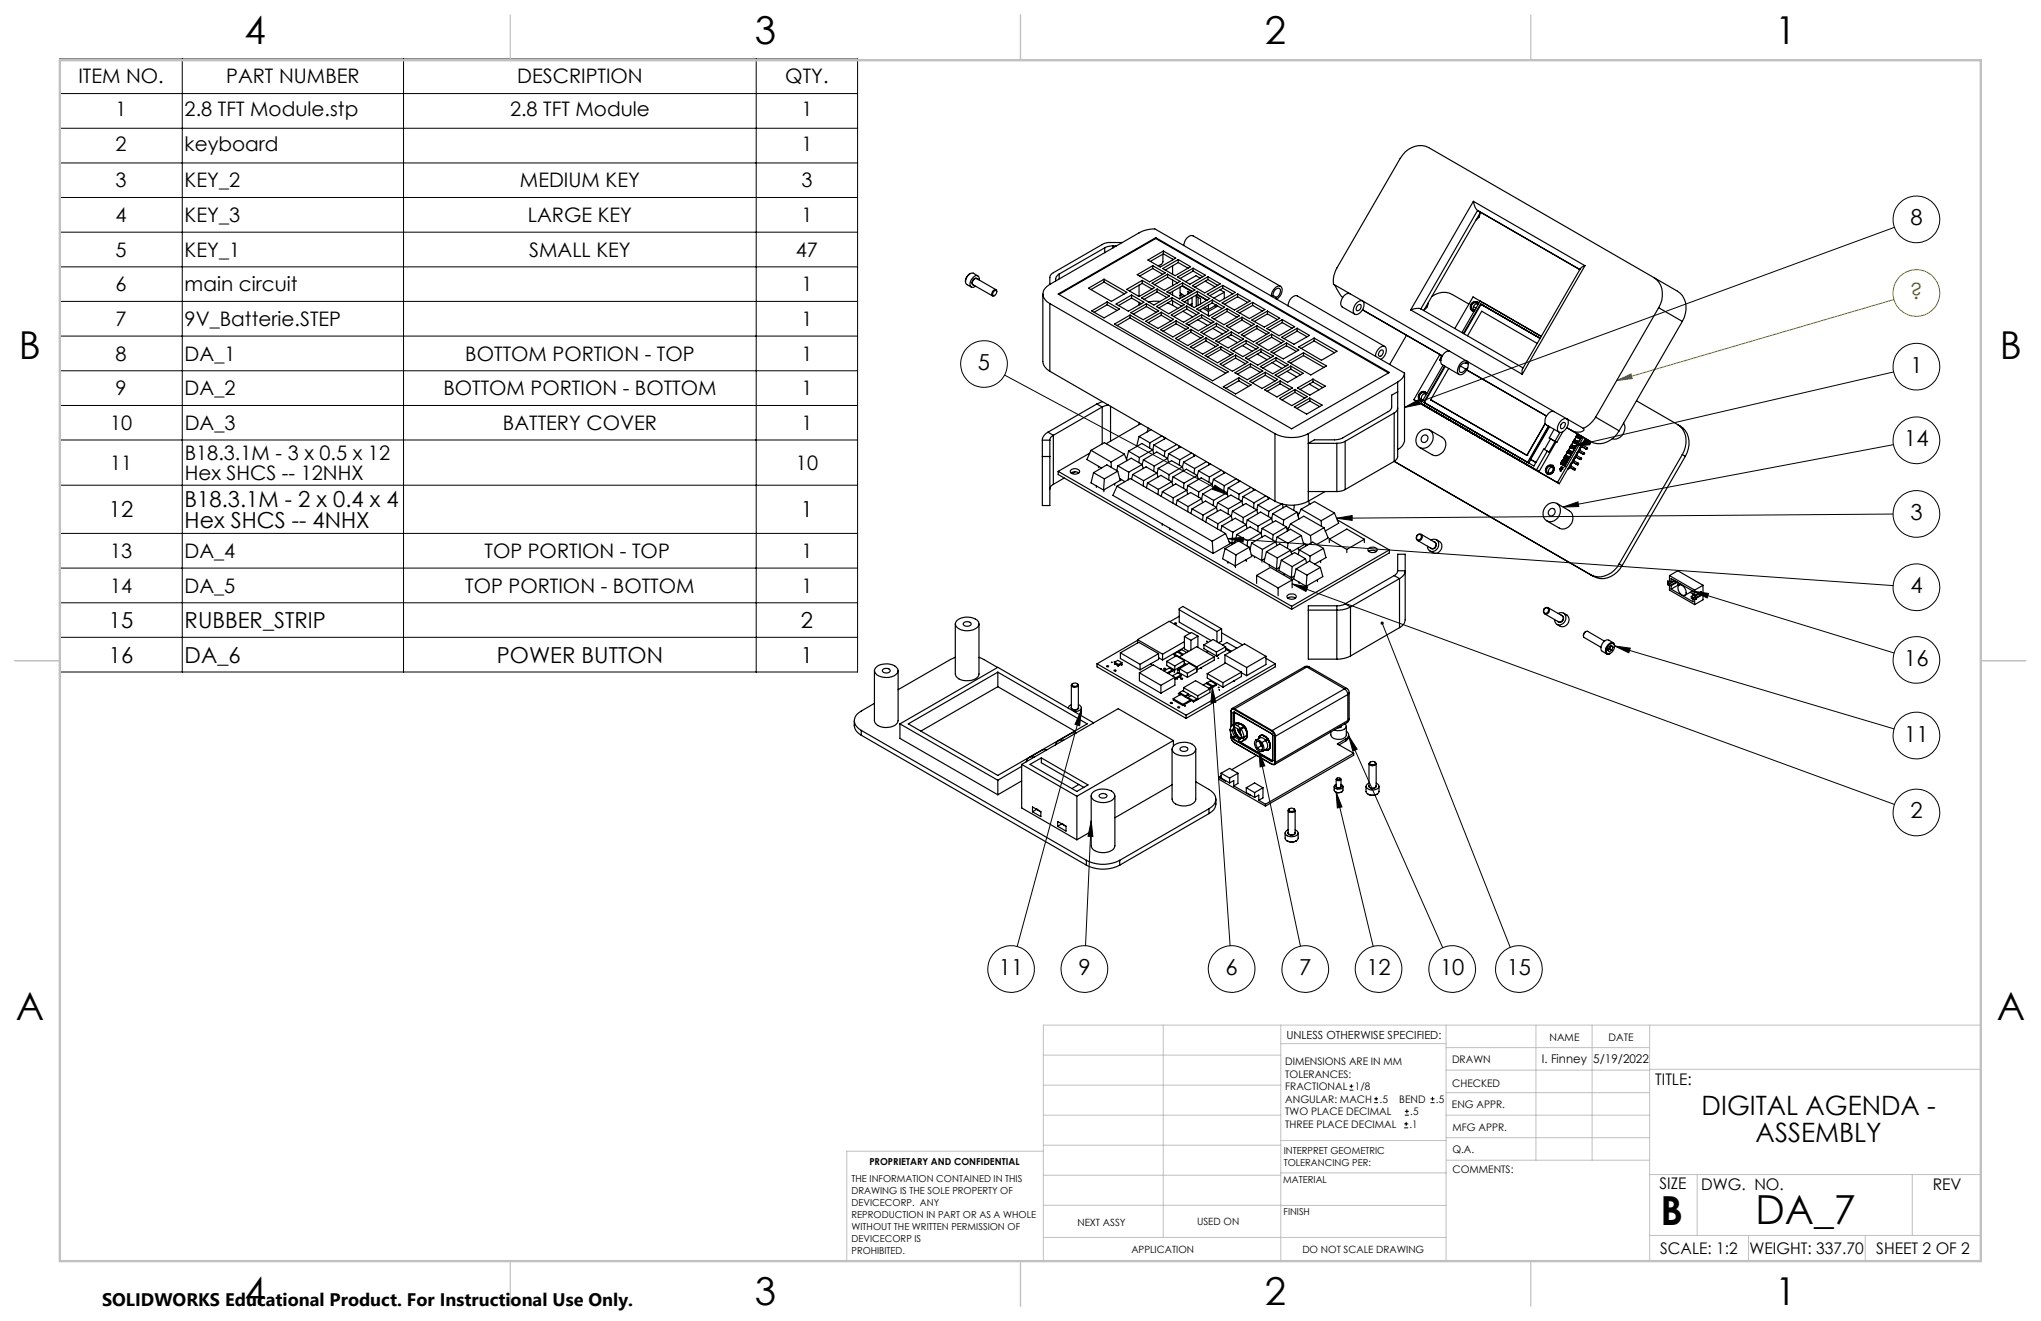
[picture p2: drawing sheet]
<svg xmlns="http://www.w3.org/2000/svg" width="432mm" height="279mm" viewBox="0 0 432 279" stroke-linecap="round" stroke-linejoin="round" font-family="sans-serif">
<defs><g id="words">
<g font-size="8.5">
<text x="351.3" y="259">B</text>
<text x="371.4" y="258.9">DA_7</text>
</g>
<g font-size="8.1">
<text x="51.7" y="9.3">4</text>
<text x="159.7" y="9.3">3</text>
<text x="267.6" y="9.3">2</text>
<text x="375.6" y="9.3">1</text>
<text x="4" y="76">B</text>
<text x="423.1" y="76">B</text>
<text x="3.3" y="215.7">A</text>
<text x="422.4" y="215.7">A</text>
<text x="51.7" y="276">4</text>
<text x="159.7" y="276">3</text>
<text x="267.6" y="276">2</text>
<text x="375.6" y="276">1</text>
</g>
<g font-size="5.6">
<text x="360" y="235.8">DIGITAL AGENDA -</text>
<text x="371.4" y="241.5">ASSEMBLY</text>
</g>
<g font-size="4.7">
<text x="404.2" y="47.7">8</text>
<text x="206.9" y="78.3">5</text>
<text x="404.2" y="78.8">1</text>
<text x="402.9" y="94.4">14</text>
<text x="39.1" y="107.1">B18.3.1M - 2 x 0.4 x 4</text>
<text x="23" y="109.4">12</text>
<text x="39.1" y="111.7">Hex SHCS -- 4NHX</text>
<text x="169.4" y="109.4">1</text>
<text x="404.2" y="110">3</text>
<text x="404.2" y="125.5">4</text>
<text x="23" y="132.8">15</text>
<text x="39.1" y="132.8">RUBBER_STRIP</text>
<text x="169.4" y="132.8">2</text>
<text x="23" y="140.1">16</text>
<text x="39.1" y="140.1">DA_6</text>
<text x="105.1" y="140.1">POWER BUTTON</text>
<text x="169.4" y="140.1">1</text>
<text x="402.9" y="140.8">16</text>
<text x="402.9" y="156.8">11</text>
<text x="404.2" y="173.1">2</text>
<text x="211.3" y="206.2">11</text>
<text x="228.1" y="206.2">9</text>
<text x="259.3" y="206.2">6</text>
<text x="274.9" y="206.2">7</text>
<text x="289.1" y="206.2">12</text>
<text x="304.7" y="206.2">10</text>
<text x="318.8" y="206.2">15</text>
</g>
<text font-size="4.7" fill="#808000" x="404.1" y="63.2">?</text>
<g font-size="4.2">
<text x="16.6" y="17.6">ITEM NO.</text>
<text x="47.8" y="17.6">PART NUMBER</text>
<text x="109.4" y="17.6">DESCRIPTION</text>
<text x="166.1" y="17.6">QTY.</text>
<text x="24.5" y="24.6">1</text>
<text x="39.1" y="24.6">2.8 TFT Module.stp</text>
<text x="107.9" y="24.6">2.8 TFT Module</text>
<text x="169.6" y="24.6">1</text>
<text x="24.5" y="31.9">2</text>
<text x="39.1" y="31.9">keyboard</text>
<text x="169.6" y="31.9">1</text>
<text x="24.5" y="39.6">3</text>
<text x="39.1" y="39.6">KEY_2</text>
<text x="110" y="39.6">MEDIUM KEY</text>
<text x="169.6" y="39.6">3</text>
<text x="24.5" y="47">4</text>
<text x="39.1" y="47">KEY_3</text>
<text x="111.7" y="47">LARGE KEY</text>
<text x="169.6" y="47">1</text>
<text x="24.5" y="54.3">5</text>
<text x="39.1" y="54.3">KEY_1</text>
<text x="112" y="54.3">SMALL KEY</text>
<text x="168.4" y="54.3">47</text>
<text x="24.5" y="61.6">6</text>
<text x="39.1" y="61.6">main circuit</text>
<text x="169.6" y="61.6">1</text>
<text x="24.5" y="68.9">7</text>
<text x="39.1" y="68.9">9V_Batterie.STEP</text>
<text x="169.6" y="68.9">1</text>
<text x="24.5" y="76.3">8</text>
<text x="39.1" y="76.3">DA_1</text>
<text x="98.4" y="76.3">BOTTOM PORTION - TOP</text>
<text x="169.6" y="76.3">1</text>
<text x="24.5" y="83.6">9</text>
<text x="39.1" y="83.6">DA_2</text>
<text x="93.8" y="83.6">BOTTOM PORTION - BOTTOM</text>
<text x="169.6" y="83.6">1</text>
<text x="23.3" y="90.9">10</text>
<text x="39.1" y="90.9">DA_3</text>
<text x="106.4" y="90.9">BATTERY COVER</text>
<text x="169.6" y="90.9">1</text>
<text x="23.3" y="99.4">11</text>
<text x="39.1" y="97.3">B18.3.1M - 3 x 0.5 x 12</text>
<text x="39.1" y="101.4">Hex SHCS -- 12NHX</text>
<text x="168.4" y="99.4">10</text>
<text x="23.3" y="118">13</text>
<text x="39.1" y="118">DA_4</text>
<text x="102.5" y="118">TOP PORTION - TOP</text>
<text x="169.5" y="118">1</text>
<text x="23.3" y="125.3">14</text>
<text x="39.1" y="125.3">DA_5</text>
<text x="98.4" y="125.3">TOP PORTION - BOTTOM</text>
<text x="169.5" y="125.3">1</text>
</g>
<text font-size="3.8" x="21.6" y="276.3">SOLIDWORKS Educational Product. For Instructional Use Only.</text>
<g font-size="3.4">
<text x="350.2" y="229.5">TITLE:</text>
<text x="351.1" y="251.6">SIZE</text>
<text x="359.9" y="251.6">DWG. NO.</text>
<text x="408.9" y="251.7">REV</text>
<text x="351.2" y="265.2">SCALE: 1:2</text>
<text x="370.1" y="265.3">WEIGHT: 337.70</text>
<text x="396.9" y="265.2">SHEET 2 OF 2</text>
</g>
<g font-size="2.5">
<text x="326.2" y="224.8">I. Finney</text>
<text x="337.1" y="224.9">5/19/2022</text>
</g>
<text font-size="2.4" x="272.2" y="219.7">UNLESS OTHERWISE SPECIFIED:</text>
<g font-size="2.2">
<text x="327.8" y="220.1">NAME</text>
<text x="340.3" y="220.2">DATE</text>
<text x="271.9" y="225.3">DIMENSIONS ARE IN MM</text>
<text x="271.9" y="227.9">TOLERANCES:</text>
<text x="307.2" y="224.9">DRAWN</text>
<text x="271.9" y="230.6">FRACTIONAL</text>
<text x="271.9" y="233.2">ANGULAR: MACH</text>
<text x="286.6" y="230.6">1/8</text>
<text x="291.9" y="233.2">.5</text>
<text x="296" y="233.2">BEND</text>
<text x="303.8" y="233.2">.5</text>
<text x="307.3" y="229.8">CHECKED</text>
<text x="271.9" y="238.5">THREE PLACE DECIMAL</text>
<text x="271.9" y="235.9">TWO PLACE DECIMAL</text>
<text x="298.2" y="238.5">.1</text>
<text x="298.4" y="235.9">.5</text>
<text x="307.2" y="234.5">ENG APPR.</text>
<text x="307.3" y="239.2">MFG APPR.</text>
<text x="307.3" y="243.9">Q.A.</text>
<text x="307.3" y="248.1">COMMENTS:</text>
</g>
<g font-size="2.1">
<text x="227.9" y="259.2">NEXT ASSY</text>
<text x="253.3" y="259.2">USED ON</text>
<text x="239.3" y="265">APPLICATION</text>
<text x="275.5" y="265.1">DO NOT SCALE DRAWING</text>
</g>
<g font-size="2">
<text x="271.6" y="244.1">INTERPRET GEOMETRIC</text>
<text x="180.2" y="250">THE INFORMATION CONTAINED IN THIS</text>
<text x="183.9" y="246.4">PROPRIETARY AND CONFIDENTIAL</text>
<text x="271.5" y="250.2">MATERIAL</text>
<text x="271.6" y="246.6">TOLERANCING PER:</text>
<text x="180.2" y="252.5">DRAWING IS THE SOLE PROPERTY OF</text>
<text x="180.2" y="255.1">DEVICECORP. ANY</text>
<text x="180.2" y="257.6">REPRODUCTION IN PART OR AS A WHOLE</text>
<text x="271.5" y="257">FINISH</text>
<text x="180.2" y="260.1">WITHOUT THE WRITTEN PERMISSION OF</text>
<text x="180.2" y="262.6">DEVICECORP IS</text>
<text x="180.2" y="265.2">PROHIBITED.</text>
</g>
</g></defs>
<g fill="none" stroke="#000" stroke-width=".21">
<path d="M12.7 12.5h168.7v129.6h-168.7zM12.7 19.8h168.7M38.6 12.5v129.6M85.4 12.5v129.6M160 12.5v129.6M12.7 27.1h168.7M12.7 34.5h168.7M12.7 41.8h168.7M12.7 49.1h168.7M12.7 56.4h168.7M400.8 48.1l-103.7 38.1M12.7 63.7h168.7"/>
<path d="M12.7 71.1h168.7M12.7 78.4h168.7M212.5 79.3l47.2 25.3M400.6 78.7l-67.7 15.6M12.7 85.8h168.7M12.7 93.1h168.7M297.1 86.2l3-1.6 .3 .9zM332.9 94.3l3.1-1.2 .3 1zM400.6 94.1l-69.9 13.1M12.7 102.6h168.7M12.7 112.8h168.7M257 102.6l2.7 2-3.2-1.1z"/>
<path d="M259.8 113.9l140.7 10M259.8 113.9l3.3-.2-.1 1zM282.8 109.6l3.3-.6v1.1zM330.7 107.2l3.1-1 .2 .9zM400.5 108.7l-117.7 .9M12.7 120.2h168.7M12.7 127.5h168.7M12.7 134.8h168.7M273.4 123.5l127.4 46.6M273.4 123.5l3.2 .6-.3 1zM292.4 131.8l27.1 68.6M341.6 136.6l59.1 17.6"/>
<path d="M341.6 136.6l3.3 .5-.3 1zM358.2 125l42.5 13.1M358.2 125l3.3 .5-.3 1zM228.8 150.1l-13.6 50.1M228.8 150.1l-.4 3.4-1-.3zM256.5 145.3l3.7 54.7M256.5 145.3l.7 3.3h-1zM266.4 158.9l1.2 3.1-1 .2zM266.4 158.9l8.7 41.2M285.3 155.6l19.9 44.8M285.3 155.6l1.8 2.9-.9 .4zM230.9 173.6l-1.2 26.4"/>
<path d="M230.9 173.6l.3 3.3h-1zM282.7 167.6l7.8 32.6M282.7 167.6l1.2 3.1-1 .2zM285.5 230.6h.8M285.5 229.7h.8M285.9 229.3v.9M290.7 233.2h.8M290.7 232.4h.8M291.1 232v.8M297.1 238.5h.8M297.1 237.7h.8M297.2 235.9h.9"/>
<path d="M297.2 235.1h.9M297.5 237.3v.8M297.6 234.6v.9M302.6 233.2h.9M302.6 232.4h.9M303.1 232v.8"/>
<circle cx="405.4" cy="46.4" r="4.9"/>
<circle cx="208.2" cy="77" r="4.9"/>
<circle cx="405.4" cy="77.6" r="4.9"/>
<circle cx="405.4" cy="93.1" r="4.9"/>
<circle cx="405.4" cy="108.7" r="4.9"/>
<circle cx="405.4" cy="139.6" r="4.9"/>
<circle cx="405.4" cy="124.2" r="4.9"/>
<circle cx="405.4" cy="155.6" r="4.9"/>
<circle cx="405.4" cy="171.9" r="4.9"/>
<circle cx="213.9" cy="204.9" r="4.9"/>
<circle cx="229.4" cy="205" r="4.9"/>
<circle cx="260.6" cy="204.9" r="4.9"/>
<circle cx="276.2" cy="205" r="4.9"/>
<circle cx="291.7" cy="204.9" r="4.9"/>
<circle cx="307.2" cy="205" r="4.9"/>
<circle cx="321.3" cy="205" r="4.9"/>
</g>
<g fill="none" stroke="#808000" stroke-width=".21">
<path d="M400.7 63.4l-58.7 17.1M342 80.5l3.1-1.4 .2 1z"/>
<circle cx="405.4" cy="62" r="4.9"/>
</g>
<g fill="none" stroke="#c0c0c0" stroke-width=".21">
<path d="M246.1 216.8v44.9M271 216.8v49.9M305.9 216.8v49.9M324.9 216.8v28.6M336.8 216.8v28.6M349 216.8v49.9M419.1 216.8h-198.4v49.9M220.7 235.9h50.3M220.7 229.5h50.3M220.7 223.2h50.3M271 220.7h34.9M305.9 231.1h43.1"/>
<path d="M305.9 226.3h43.1M305.9 221.6h43.1M305.9 235.9h43.1M349 226.2h70.1M220.7 254.9l85.2 .1M220.7 248.6h50.3M220.7 242.2h50.3M220.7 243.5h-41.6v23.2M271 248.1h35M271 241.2h35M305.9 240.6h43.1M306 245.4h43"/>
<path d="M349 248.4h70.1M359.1 248.4v12.9M404.6 248.4v12.9M220.7 261.7h85.2M349 261.3h70.1M369.9 261.3v5.4M394.6 261.3v5.4"/>
</g>
<path d="M108 3.2v9.5M215.9 3.2v9.5M323.8 3.2v9.5M3.1 139.7h9.6M419.1 139.7h9.5M108 266.7v9.6M215.9 266.7v9.6M323.8 266.7v9.6" fill="none" stroke="#c0c0c0" stroke-width=".25"/>
<path d="M12.7 12.7h406.4v254h-406.4z" fill="none" stroke="#c0c0c0" stroke-width=".5"/>
<path d="M257 102.6l2.7 2-3.2-1.1zM297.1 86.2l3-1.6 .3 .9zM332.9 94.3l3.1-1.2 .3 1zM330.7 107.2l3.1-1 .2 .9zM282.8 109.6l3.3-.6v1.1zM259.8 113.9l3.3-.2-.1 1zM273.4 123.5l3.2 .6-.3 1zM341.6 136.6l3.3 .5-.3 1zM285.3 155.6l1.8 2.9-.9 .4zM282.7 167.6l1.2 3.1-1 .2zM266.4 158.9l1.2 3.1-1 .2zM256.5 145.3l.7 3.3h-1zM230.9 173.6l.3 3.3h-1zM228.8 150.1l-.4 3.4-1-.3zM292.2 131.5a.34 .34 0 0 0 0 .6 .34 .34 0 0 0 .5-.3 .34 .34 0 0 0-.4-.3l.1 .3zM358.2 125l3.3 .5-.3 1z" fill="#000"/>
<path d="M342 80.5l3.1-1.4 .2 1z" fill="#808000"/>
<g fill="none" stroke="#000" stroke-width=".25">
<path d="M205.2 57.9a2.05 2.05 0 0 0-.9 1.6M206.7 59l-.1-.2a.93 .93 0 0 0-.8 1.4l.2 .1M206.9 58.3l-1-.5a1.61 1.61 0 0 0-1.4 2.4l1 .5M207.2 59.2a.68 .68 0 0 0-.3-.9 .68 .68 0 0 0-.9 .3 1.67 1.67 0 0 0-.6 2 .73 .73 0 0 0 1-.1M224.1 58l-.2 .1a1.24 1.24 0 0 0-.6 1.3M224.1 58v1M233.6 59.1v.6M233.6 59.7l4.3 2.5M233.6 59.7l-2.8 1.5M233.7 52.4l-9.6 5.6M233.7 52.4v1M235.5 52l-1 .1-.8 .3"/>
<path d="M235.5 52h.7M235.5 52v.4M237.5 51.3h-3l-.9 .2-10.8 6.2a1.14 1.14 0 0 0-.7 1v1.4M240.6 58.1l3.3-1.9 2.6 1.5-3.3 1.9zM241.7 59.9l2 1.2M241.7 59.3v.6M241.7 59.9l-2.8 1.6M242.9 55l3.2-1.9 2.6 1.5-3.2 1.9zM243.7 59.9l3.3-1.9 2.7 1.5-3.4 1.9zM243.9 56.8l2.1 1.2M243.9 56.2v.6M243.9 56.8l-2.8 1.6"/>
<path d="M244.5 50.4l-20.5 11.9M244.5 50.4l49.3 28.5M244.5 50.3v.1M246 56.8l3.3-1.9 2.6 1.5-3.3 1.9zM246 53.8v1.6a1.02 1.02 0 0 1-1.1 .8M246.1 53.7l2.1 1.2M246.1 53.1v.6M246.1 53.7l-2.7 1.6M247 58v.6M247 58.6l-2.7 1.6M247 58.6l2.1 1.2M248.1 54.8v.2"/>
<path d="M248.1 56.2v1.8M248.1 59.2v1.2M249.1 58.6l3.3-1.9 2.6 1.5-3.3 1.9zM249.3 55.5l-2.8 1.6M249.3 55.5l2.1 1.2M249.3 54.9v.6M250.2 59.8v.6M250.4 51.9l-6.1-3.5a7.2 7.2 0 0 0-3.3 .8l-18.9 10.9M250.4 51.9a1.91 1.91 0 0 1 2-2l18.5 10.7M250.4 51.9l46.7 27M252.4 57.3l-2.7 1.6M252.4 56.7v.6"/>
<path d="M252.4 57.3l2.1 1.2M253.9 58.8l-.9-.5-2.2 1.3M255 59.5l2.1 1.2M255.6 58.5v.6M255.6 59.1l-2.8 1.6M255.6 59.1l2 1.3M311.7 42.6a2.98 2.98 0 0 0 .9 1.9M311.7 42.6l23.6 13.6M311.7 42.6l-13.3 22.9M312.6 44.5l21.6 12.5-21-12.1M312.6 44.5l.6 .4M312.6 44.5l-12 20.8"/>
<path d="M313.1 45.1a1.55 1.55 0 0 1-.8 1.4M313.2 44.9l-12 20.8M335.3 56.2l-.9 .6-12.3 21.2v1.2M335.3 56.2l-13.2 23M349.9 58.7a4.5 4.5 0 0 1 1 6.4M210.3 61.6l.3-.2a.63 .63 0 0 1 .2 .8 .63 .63 0 0 1-.7 .3l-.1-.5zM210.7 61.3l-4.1-2.4a.88 .88 0 0 0-.8 1.3l4.2 2.4M210.9 61.7l-.2-.4a.88 .88 0 0 0-.8 1.3l.5-.1M220.6 62.2v14.3a2.41 2.41 0 0 0 1.5 2M222.1 60.1a2.14 2.14 0 0 0-1.4 2.1 2.14 2.14 0 0 0 1.4 2M222.1 64.2v14.3M222.1 64.2l47.6 27.5"/>
<path d="M222.1 78.5l47.6 27.5M223.9 62.2l20.6-11.9 49.4 28.5-20.6 11.9zM230.3 61l3.3-1.9 4.8 2.7-3.3 1.9zM231 65.8l3.2-1.9 2.7 1.5-3.3 1.8zM234.2 64.5l2.1 1.2M234.2 63.9v.6M234.2 64.5l-2.7 1.5M235.8 68.5l3.3-1.9 20.8 12-3.4 1.9zM236.1 64.3l3.3-1.9 2.6 1.5-3.3 1.9zM238.4 61.2l3.3-1.9 2.6 1.5-3.3 1.9zM239.1 67.2l20.2 11.7M239.1 66.6v.6"/>
<path d="M239.1 67.2l-2.8 1.7M239.3 66.1l3.2-1.9 2.6 1.6-3.2 1.8zM239.4 63l2.1 1.2M239.4 62.4v.6M239.4 63l-2.8 1.6M241 60.3v2.4M241 64v.5M241.5 63l3.3-1.9 2.6 1.5-3.3 1.9zM242.4 67.9l3.3-1.9 2.6 1.6-3.3 1.9zM242.5 64.8l2.1 1.2M242.5 64.2v.6M242.5 64.8l-2.7 1.6"/>
<path d="M244.7 64.8l3.2-1.9 2.6 1.6-3.2 1.9zM244.8 61.7l2.1 1.2M244.8 61.1v.6M244.8 61.7l-2.8 1.6M245.5 63.7l-2.6 .2M245.5 69.7l3.3-1.8 2.7 1.5-3.4 1.9zM245.7 66.7l2.1 1.2M245.7 66v.7M245.7 66.7l-2.8 1.6M246.9 61.7l3.3-1.9 2.6 1.5-3.3 1.9zM247 64.1l1.1 .5M247.8 66.6l3.3-1.9 2.6 1.6-3.3 1.9z"/>
<path d="M247.9 62.9v.6M247.9 63.5l-2.7 1.6M247.9 63.5l2.1 1.3M248.1 61.7v.7M248.1 63.6v1M248.1 64.6l1.1 .6M248.7 71.6l3.3-1.9 2.6 1.5-3.3 1.9zM248.8 67.9v.6M248.8 68.5l-2.7 1.6M248.8 68.5l2.1 1.2M249.7 60.7v1.3l.9 .6M249.7 62.4v.7"/>
<path d="M249.7 62.4l.6 .4M250 63.5l3.3-1.9 2.6 1.5-3.2 2zM250 62.2l-.3 .2M250.1 60.5l2.1 1.2M250.2 60.4l2.1 1.2M250.2 60.4l-2.8 1.6M250.3 65.8l2 1.2M250.9 68.5l3.3-1.9 2.6 1.5-3.3 1.9zM251.1 65.4l2.1 1.2M251.1 64.7v.7M251.1 65.4l-2.8 1.6M251.3 63.4v.9"/>
<path d="M251.8 61.9l-.5-.3v.6M251.8 73.4l3.3-1.9 2.6 1.5-3.2 1.9zM252 69.7v.6M252 70.3l-2.8 1.6M252 70.3l2.1 1.2M252.2 62.9v1.9M252.2 64.2l-.5 .3M252.3 60.4l3.3-1.9 2.6 1.5-3.3 1.9zM253.2 65.4l3.3-1.9 2.6 1.5-3.3 1.9zM253.2 62.3l2.1 1.2M253.3 62.3l2.1 1.2M253.3 61.6v.7"/>
<path d="M253.3 62.3l-2.8 1.6M253.4 67.6l2.1 1.2M253.5 62.9v1.7M254 64.3v-1.1l-.9-.5v2.1M254 65.5v.3M254.1 70.3l3.3-1.9 2.6 1.5-3.3 1.9zM254.2 67.2l2.1 1.2M254.2 66.6v.6M254.2 67.2l-2.7 1.6M254.5 65.2l1.2 .7M254.8 65l.9 .5M255 75.2l3.3-1.9 2.6 1.5-3.3 1.9z"/>
<path d="M255.1 72.1l2.1 1.2M255.1 71.5v.6M255.1 72.1l-2.8 1.6M255.4 62.2l3.3-1.8 2.6 1.4-3.3 1.9zM255.7 64.5v1M255.7 65.9v.9M256.3 67.2l3.3-1.9 2.6 1.5-3.3 1.9zM256.5 64.1l2.1 1.2M256.5 63.5v.6M256.5 64.1l-2.8 1.6M256.6 69.5l2.1 1.2M257.1 64.7h.1"/>
<path d="M257.1 64.7l.2-.2-1.6 1M257.2 72.1l3.3-1.9 2.6 1.5-3.3 1.9zM257.4 69l2 1.2M257.4 68.4v.6M257.4 69l-2.8 1.6M257.6 64.7l-1.9 1.2M258.1 77l3.3-1.9 2.6 1.5-3.3 1.9zM258.1 61.3l.9 .5M258.3 73.9l2 1.2M258.3 73.3v.6M258.3 73.9l-2.8 1.6M258.6 64.1l3.2-1.9 2.7 1.5-3.3 1.9z"/>
<path d="M258.7 60.4v.6M258.7 61l-2.8 1.5M258.7 61l2.1 1.2M259 61.8v1.4M259 61.8l-2.2 1.2M259.5 69l3.2-1.9 2.7 1.5-3.3 1.9zM259.6 65.3v.6M259.6 65.9l-2.7 1.6M259.6 65.9l2.1 1.2M259.7 71.3l2.1 1.2M260.3 73.9l3.3-1.9 2.7 1.5-3.3 1.9zM260.5 70.8l2.1 1.2"/>
<path d="M260.5 70.2v.6M260.5 70.8l-2.8 1.6M261.3 78.8l3.2-1.9 2.7 1.6-3.3 1.8zM261.4 75.1v.6M261.4 75.7l2.1 1.2M261.4 75.7l-2.7 1.6M261.7 65.9l3.3-1.9 2.6 1.5-3.3 1.9zM261.8 62.2v.6M261.8 62.8l-2.7 1.5M261.8 62.8l2.1 1.2M262.1 79.9v.6M262.6 70.8l3.3-1.9 2.6 1.5-3.3 1.9z"/>
<path d="M262.7 67.7l2.1 1.2M262.7 67.1v.6M262.7 67.7l-2.7 1.6M262.9 73.1l2 1.2M263.5 75.7l3.3-1.9 2.6 1.5-3.3 1.9zM263.6 72.6l2.1 1.2M263.6 72v.6M263.6 72.6l-2.7 1.6M264.5 76.9v.6M264.5 77.5l2.1 1.2M264.5 77.5l-2.7 1.6M264.8 67.7l3.3-1.9 2.7 1.5-3.3 1.9z"/>
<path d="M265 64.6l2.1 1.2M265 64v.6M265 64.6l-2.8 1.6M265.7 72.6l3.3-1.9 2.6 1.5-3.2 1.9zM265.9 69.5l2.1 1.2M265.9 68.9v.6M265.9 69.5l-2.8 1.6M266 74.9l2.1 1.2M266.6 77.5l3.3-1.9 2.7 1.6-3.3 1.9zM266.8 73.8v.6M266.8 74.4l-2.8 1.6M266.8 74.4l2.1 1.2"/>
<path d="M267.7 79.4l2.1 1.2M267.7 78.7v.7M267.7 79.4l-2.8 1.6M268 69.5l3.3-1.9 2.6 1.5-3.3 1.9zM268.1 66.4l-2.7 1.6M268.1 66.4l2.1 1.2M268.1 65.8v.6M268.9 74.4l3.3-1.9 2.6 1.5-3.3 1.9zM269 62.6a2.29 2.29 0 0 1 1.7-2.1 1.12 1.12 0 0 1 .3 1.8l-.9 1M269 71.3l-2.7 1.6M269 70.7v.6M269 71.3l2.1 1.2"/>
<path d="M269.1 76.7l2.1 1.2M269.3 62.5a1.41 1.41 0 0 1 1.2-1.5l.3 .1a1.46 1.46 0 0 1-.7 1.8M269.3 62.5l-.1 .3M269.3 62.5l.8 .4M269.8 79.3l3.3-1.9 2.6 1.6-3.3 1.9zM269.9 75.6v.6M269.9 76.2l-2.7 1.7M269.9 76.2l2.1 1.3M270.1 62.9l-.2 .3M271.1 71.3l3.3-1.9 2.6 1.5-3.2 1.9zM271.3 68.2l-2.8 1.6M271.3 68.2l2.1 1.2"/>
<path d="M271.3 67.6v.6M272.2 73.1l-2.8 1.6M272.2 73.1l2 1.2M272.2 72.5v.6M272.3 78.5l2.1 1.2M272.5 64.7a1.97 1.97 0 0 1 2-2.1l18.4 10.7M272.5 76.5l3.3-1.9 4.8 2.8-3.3 1.9zM273.1 78.1l2.1 1.2M273.1 77.4v.7M273.1 78.1l-2.8 1.6M274.4 70l-2.7 1.6M274.4 69.4v.6"/>
<path d="M274.4 70l2.1 1.2M274.7 73.4l3.3-1.9 4.9 2.8-3.3 1.9zM275.8 74.6v.6M275.8 75.2l4.3 2.5M275.8 75.2l-2.8 1.6M278 71.5v.6M278 72.1l4.3 2.5M278 72.1l-2.7 1.6M282.1 60.1a5.3 5.3 0 0 1 .8-3.4l13.3-23.2a4.7 4.7 0 0 1 6.1-2.3l52.6 30.4a4.4 4.4 0 0 1 1.4 5.6l-.4 .8M282.1 60.1l2 2.8M282.1 60.1l3.5 2M285.6 62.1a1.91 1.91 0 0 0-1.9 2.5l.3 .3 2.6 1.6"/>
<path d="M285.6 62.1l2.7 1.5M287.2 64.6l.6-.2a.88 .88 0 0 1-.7 1.3l-.2-.6zM288.3 63.6a1.49 1.49 0 0 1 0 1.9M288.3 63.6a1.95 1.95 0 0 0-1.8 2.8 1.28 1.28 0 0 0 1.8-.9M288.3 63.6l40.5 23.5M288.3 65.5l16.9 9.8M288.3 65.5l.6 .4M291 75.4a1.97 1.97 0 0 1 1.9-2.1 1.89 1.89 0 0 1-.8 2.7M292 74.2l.5-.2a.88 .88 0 0 1-.7 1.4 .74 .74 0 0 1 .2-1.2zM297.1 78.9a2.66 2.66 0 0 1-1.4 1.9M297.1 78.9v14.2a2.45 2.45 0 0 1-1.4 2M297.6 70.9l-3.6 6.2"/>
<path d="M298.4 65.5l23.7 13.7M300.6 65.3a3 3 0 0 0-2.2 .2M300.6 65.3l21.6 12.5M302.2 64.1a1.75 1.75 0 0 1-.9 1.4M303 62.7a3.9 3.9 0 0 1 4.3-.4l3.5 2M304.6 76.1h.1M304.6 76.1l.2 .1M304.6 75l-5.5 9.5M304.7 76.1l.2-.3-.2 .3 .1 .1M304.8 75.7l-.2 .4M305 75.5l-.1-.1-.1 .3 .1 .1M305.1 75.2l-.1 .2"/>
<path d="M305.3 77.3l-4.7 8M305.6 77.4l-4.4 7.7 23.3 13.5 2.1-3.6 .7 .4M305.8 77.5l-4.5 7.7M306.5 77.9l-3.8 6.7M306.8 74.3a1.92 1.92 0 0 0-2 2.1l.2 .6 3.7 2.2M307.8 69.5l3.8-6.7 13.1 7.5M309 77.4l1.1 .7M309.3 70.3l3.8-6.6 13 7.5-.8-.5M310 76.8h.1M310.1 76.8a1.22 1.22 0 0 0-1.2 .7 1.22 1.22 0 0 0 .1 1.3 1.2 1.2 0 0 0 1.1-.7M310.2 76.8l.4 .2M310.3 78.2l16.9 9.8"/>
<path d="M310.5 71l3-5.2 11.7 6.8M310.5 77.8l-.2 .4M310.5 76.6l.1 .4-.1 .8M310.5 76.6l-.1-.1a.66 .66 0 0 0-1 0 2.19 2.19 0 0 0-.9 2.6 1.23 1.23 0 0 0 1.8-.9M310.5 76.6l-.4 .2M310.5 77.8l-.4 .3M311.7 64.8l.6 .4M312.4 64a.93 .93 0 0 0-1.1 .4 .93 .93 0 0 0 .2 1.2M312.5 63.9h.1M312.5 63.9l.3 .3a.98 .98 0 0 0-1.6 .1 .98 .98 0 0 0 .7 1.5l-.5-.1M312.5 64.2a.88 .88 0 0 0-.7 1.3M312.6 64.5a.7 .7 0 0 0-1.2 0 .7 .7 0 0 0 .7 1"/>
<path d="M312.7 64.4a.89 .89 0 0 0-1.2-.3 .89 .89 0 0 0-.2 1.3l.2 .2 .5 .1M313.2 64.3l12.6 7.2-12.5-7.1-3.6 6.2M313.2 64.3l-3.6 6.2M313.2 64.3l.4 .2M313.6 64.5h.1M324.7 70.3v.1M324.7 70.3l.6 .4M325.2 70.7h.1M350.9 65.1l-13.3 23.1M350.9 65.1l5 2.9M355.9 68l-13.4 23.1M220.5 93.1v13.8h1.6v-13.8"/>
<path d="M220.5 96.6h1.6M220.5 93.1h1.6M221.7 91.4a2.1 2.1 0 0 0-1.2 1.7M221.7 91.4l1.1 .7M222.8 92.1a1.14 1.14 0 0 0-.7 1M222.8 92.1v10.3M223.9 99.7v.7l49.4 28.5M223.9 99.7l49.4 28.5M226.6 99.4a1.24 1.24 0 0 1 1.8 .3 1.22 1.22 0 0 1-2 .1zM227.4 99.8l-.6 .4M230.5 95.8l-6.6 3.9M230.8 95.3l-.9 1.9 3.1 1.8"/>
<path d="M230.8 95.3l4.3 2.4M230.8 95.3l2.8-1.7 4.3 2.5M231.4 100l-.6 2.1 2.7 1.5M231.4 100l2.2 1.3M232.1 85.4l-10.4 6M232.1 85.4l1.1 .7M232.4 98.6v.3M233.2 86.1l-10.4 6M233.2 86.1v7.8M233.3 84.9l-1.2 .5M234.5 85.7l-1.3 .4M234.9 85.9v7.4"/>
<path d="M235.1 97.7v1.2M236.5 99.7l.5 1.9-3.5 2M236.5 99.7l-2.9 1.6M236.5 99.7l-2.3-1.4-2.8 1.7M236.5 98.5l2.3 1.4M236.5 98.5l-.2 1.1M237.9 96.1l-2.8 1.6M237.9 96.1l.5 1.3M238.8 95.4l2.3 1.4M238.8 95.4l-.5 1.8M238.8 99.9l-.1 1.6M241 89.4v.4"/>
<path d="M241 92.3l2.3 1.4M241 92.3l-.5 2.2M241.1 96.8l-.2 1.1M241.3 89.6l-7.3 4.2M241.6 98.2l-2.3-1.3-2.8 1.6M241.6 98.2l-2.8 1.7M241.6 98.2l.3 .9M241.9 97.3l-.3 1M241.9 97.3l2.3 1.3M242.9 90.5l-.2 .9M243.3 93.7l-.1 1.1M243.5 90.9l-2.5 1.4"/>
<path d="M243.9 95.1l-2.8 1.7M243.9 95.1l.2 .9M243.9 95.1l-2.3-1.3-2.8 1.6M244.1 94.1l-.2 1M244.1 94.1l2.3 1.4M244.2 98.6l-.1 1.1M245 99.1l-.2 1M245 99.1l2.3 1.3M245.8 92.2l-2.5 1.5M246.2 92.4l.1 .5M246.4 95.5l-.1 1.1M246.7 92.7l-2.6 1.4"/>
<path d="M247 96.9l-2.8 1.7M247 96.9l.2 .9M247 96.9l-2.3-1.3-2.8 1.7M247.3 96l-.3 1M247.3 96l2.3 1.3M249 94l-2.6 1.5M249.4 94.3l.1 .4M249.6 97.3l-.1 1.1M249.8 94.5l-2.5 1.5M250.2 98.7l-2.9 1.7M250.2 98.7l.2 .9M250.2 98.7l-2.3-1.3-2.9 1.7"/>
<path d="M250.4 97.8l-.2 1M250.4 97.8l2.3 1.3M252.1 95.8l-2.5 1.5M252.5 96.1l.1 .4M252.7 99.1l-.1 1.1M252.9 96.3l-2.5 1.5M253.6 99.6l-.3 1M253.6 99.6l2.3 1.3M255.2 97.6l-2.5 1.5M255.7 97.9l.1 .4M256.1 98.1l-2.5 1.5M258.4 99.4l-2.5 1.5"/>
<path d="M258.8 99.7l.1 .4M258.8 81.8l3.3-1.9 2.6 1.5-3.3 1.9zM259.2 99.9l-2.5 1.5M262.1 80.5l-2.8 1.6M262.1 80.5l2.1 1.2M264.4 80.6l3.3-1.9 2.6 1.6-3.3 1.9zM267.5 82.4l3.3-1.8 2.6 1.5-3.2 1.9zM269.7 91.7a8 8 0 0 0 7.1 0M269.7 91.7v14.3M270.7 84.3l3.3-1.9 2.6 1.5-3.3 1.9zM270.8 81.2l2.1 1.2M270.8 80.6v.6"/>
<path d="M270.8 81.2l-2.7 1.6M273.8 86.1l3.3-1.9 2.6 1.5-3.3 1.9zM274 82.4v.6M274 83l-2.8 1.6M274 83l2 1.2M274.5 82.1l3.3-1.9 2.6 1.5-3.3 1.9zM276.8 91.7v14.3M277 81.2l2.1 1.2M277.1 84.2v.6M277.1 84.8l-2.7 1.6M277.1 84.8l2.1 1.2M277.8 80.8l2.1 1.2"/>
<path d="M277.8 80.2v.6M277.8 80.8l-2.8 1.6M282.8 93.8v10.2M284.6 93.3l-.8 .4-1 .1M284.6 93.3v10.2M295 97.6l42.1 24.3M295 87.3l-10.4 6M295 87.3v10.3M295 97.6l-10.4 5.9M295.7 82.9l-1.3 .7v2.4a1.14 1.14 0 0 1-.7 1.1l-9.8 5.6-1.3 .3h-4.5l-1.3 .8h6M295.7 86.3a1.32 1.32 0 0 1-.7 1M295.7 80.8v15.8l-.1 .4-.6 .6"/>
<path d="M295.7 80.8l-18.9 10.9M299.1 84.5l30.8 17.8M299.1 84.5l.4 .3M300.3 91.4a1.66 1.66 0 0 1 2.2-.4 1.66 1.66 0 0 1 .6 2.1 1.95 1.95 0 0 1-1.3 1.6 1.95 1.95 0 0 1-2-.5 2.34 2.34 0 0 1 .5-2.8zM300.6 85.3l25 14.4M300.6 85.3l1.2 .7M301 92.2a.72 .72 0 0 1 1.1 .1 .72 .72 0 0 1-.3 1.1 .67 .67 0 0 1-1 0 .67 .67 0 0 1 0-.9zM301.2 85.7h.1M301.3 85.2l22.1 12.7M301.3 85.2l.3 .1M301.4 83a.95 .95 0 0 0-1.1 .4 .95 .95 0 0 0 .2 1.2M301.5 82.9l.3 .4a.98 .98 0 0 0-1.6 0 .98 .98 0 0 0 .6 1.5h.1l-.5-.1"/>
<path d="M301.6 83.3a.88 .88 0 0 0-.8 1.3M301.6 85.3h.1M301.7 83.5a.71 .71 0 0 0-.9-.4 .71 .71 0 0 0-.5 .9 .71 .71 0 0 0 .8 .5M301.7 83.4a.88 .88 0 0 0-1.2-.3 .88 .88 0 0 0-.2 1.3l.2 .2 .5 .1M302.4 90.9l2.7 1.6a2.16 2.16 0 0 1-.6 3.7 1.49 1.49 0 0 1-1.5 0l-2.7-1.5M302.7 84.6h.1M302.7 84.6l20.3 11.7M305.3 88l1.7 1zM305.5 88.2h.1M309.1 90.3h.1M309.1 90.3l.3 .2M309.4 90.5h.1"/>
<path d="M310.1 90.8h.1M310.1 90.8l-.3-.1 1.7 1-.2-.2M312.2 92l.5 .4zM312.7 92.3v.1M318.1 95.5h.1M323 96.3h.1M323.7 97.1l.1 .1M323.8 97.2l1.1 .6-1.1-.6M323.8 97.2l-.4 .7M326.9 89.6l-3.9 6.7M327.2 98.7a.86 .86 0 0 1 1.3-.2 .86 .86 0 0 1 .1 1.3 .9 .9 0 0 1-1.4 .4 .9 .9 0 0 1 0-1.5zM327.3 99a.71 .71 0 0 1 1.2-.2 .71 .71 0 0 1-.2 1.1 .66 .66 0 0 1-1 0 .66 .66 0 0 1 0-.9z"/>
<path d="M327.3 95.4l-2.3 4 .6 .3M327.4 98.7a.78 .78 0 0 1 1.2 .1 .78 .78 0 0 1-.3 1.2 .75 .75 0 0 1-1.1 0 .75 .75 0 0 1 0-1zM327.6 90.1l-4.4 7.7 .2 .1M327.7 90.2l-4 6.9M327.8 92.6l1.2 .7M327.8 90.2l-4 7M328 92.8l-1.3 2.3M328.3 98.5a.96 .96 0 0 0-1.1 .5 .96 .96 0 0 0 .2 1.2M328.4 98.4h.1M328.4 98.4a1.08 1.08 0 0 1 .2 1.4 1.08 1.08 0 0 1-1.3 .5M328.5 98.8a.9 .9 0 0 0-.8 1.3M328.8 87.1a1.58 1.58 0 0 0-1.8 1.2 1.44 1.44 0 0 0 .2 1.6l2.6 1.5"/>
<path d="M328.8 90.8l-1 1.8M328.8 87.1l2.7 1.5M329 93.3l.4 .3M329 93.4l-1.3 2.2-.4-.2M329.2 93.5l-3.6 6.2M330 99.2l.1-.1 .2 .2v.2l-.2 .1M330 99.2h.1M330 91.5l-1 1.8M330.1 99.3l.1 .1-.1 .2M330.1 99.6h.1M330.2 98.1h.1M330.2 98.1l.8 .5"/>
<path d="M330.2 99.1h.1M330.2 99.2l.2 .2-.3 .2M330.3 99v-.2l.1 .4M330.3 99l-.1 .1M330.3 97.8l.2 .1M330.3 97.8l.6 .3M330.3 99h.1M330.3 97.8l-.1 .3M330.4 98.9l-.1 .1M330.4 98.8l.1 .2M330.4 99.2h.1M330.4 89.5l.6-.1a.88 .88 0 0 1-.7 1.3l-.1-.7z"/>
<path d="M330.5 99l-.2-.3-.1 .4M330.5 97.9l.4 .2M330.6 91.3l-1.2 2.3M330.7 98.9l-.3 .3M330.7 98.9l-.2 .1M330.7 98.9h.1M330.7 98.2h.1M330.7 97.6l-.2 .3M330.7 97.6l.3 .2-.1 .3M330.7 97.6l-.3-.1-.1 .3M330.8 97.2h.1M330.8 97.2l-.2 .3"/>
<path d="M330.8 97.2l.7 .4-.5 .9-.8-.5 .2-.2M330.9 96.7l.6 .3M331 96.7l-.5 .8M331 97.6h.1M331 97.6h-.2a.28 .28 0 0 1 .3 .3 .28 .28 0 0 1-.2 .3 .28 .28 0 0 1-.3-.3l.1 .3M331 98.6h.1M331.2 96.4l.4-.8-.4 .8M331.3 96.9l.2 .1M331.3 97.1h.1M331.4 96.5l-.2 .3-.3-.1M331.4 96.5l.3 .2-.2 .3M331.4 96.5l-.3-.1-.2 .3"/>
<path d="M331.5 90.5l5 2.9a4.5 4.5 0 0 0 6-2.3M331.5 90.5a3.3 3.3 0 0 0 3.4 .7l.2-.2-.1-.4M331.5 88.6a1.49 1.49 0 0 1 0 1.9M331.5 88.6a1.95 1.95 0 0 0-1.8 2.7 1.3 1.3 0 0 0 1.8-.8M331.5 88.6l3.5 2M331.5 95.6l.6 .3M331.6 96.5h.1M331.6 96.5h-.2a.28 .28 0 0 1 .4 .3 .28 .28 0 0 1-.3 .3 .28 .28 0 0 1-.3-.3l.1 .3M331.7 99.1h.1M331.8 98.9l.2 .1M331.9 95.8l.2 .1M332 95.4l-.2 .3-.3-.1"/>
<path d="M332 95.4l.3 .2-.2 .3M332 95.4l-.3-.1-.2 .3M332 99l-.3 .1M332.1 98.8l1 .6M332.2 94.5l.6 .3M332.2 98.2l.2 .2M332.2 94.5l-.4 .8M332.3 95.4h.1M332.3 95.4h-.3a.28 .28 0 0 1 .4 .2 .28 .28 0 0 1-.3 .4 .28 .28 0 0 1-.3-.3l.2 .3M332.3 94.5l-.5 .8M332.3 98.5l.9 .6M332.4 98h.1"/>
<path d="M332.4 98v.4M332.4 94.2l.5-.8-.4 .8M332.4 98.4l-.4 .6M332.5 97.8l.1 .1M332.5 94.7l.3 .1M332.6 94.3l-.2-.1-.2 .3M332.6 94.3l.4 .2-.2 .3M332.6 94.3l-.2 .3-.2-.1M332.6 97.9l-.2 .1M332.8 97.8l.9 .5M332.8 99.2l.3 .2M332.8 93.4l.6 .3"/>
<path d="M332.8 97.2l.3 .1M332.9 94.3h.1M332.9 94.3h-.2a.28 .28 0 0 1 .3 .2 .28 .28 0 0 1-.2 .4 .28 .28 0 0 1-.3-.2l.1 .2M333 97.4l.9 .6M333 96.9h.1M333 96.9l.1 .4M333.1 93.1l.4-.8-.4 .8M333.1 97.3l-.5 .6M333.1 96.7l.2 .1M333.2 93.6l.2 .1M333.2 99.1l-.1 .3M333.2 99.1l.1 .1-.1 .2h-.1"/>
<path d="M333.3 93.2l-.2 .3-.3-.1M333.3 93.2l.3 .2-.2 .3M333.3 93.2l-.3-.1-.2 .3M333.3 96.8l-.3 .1M333.4 96.7l.9 .5M333.4 98.1l.3 .2M333.4 92.3l.6 .3M333.5 96l.2 .1M333.6 93.2h.1M333.6 93.2h-.3a.28 .28 0 0 1 .3 .3 .28 .28 0 0 1-.2 .3 .28 .28 0 0 1-.3-.2l.1 .2M333.6 96.3l.9 .6M333.6 95.8h.1"/>
<path d="M333.6 95.8l.1 .3M333.7 96.1l-.4 .7M333.7 95.6l.2 .1M333.8 92.5l.2 .1M333.8 91.8l-.1 .2M333.9 98l-.2 .3M333.9 98l.1 .1-.2 .2h-.1M333.9 92.1l.3 .2-.2 .3M333.9 92.1l-.3-.1-.2 .3M333.9 92.1l-.2 .3-.3-.1M333.9 95.7l-.3 .1M334 95.5l1 .6z"/>
<path d="M334.1 97l.2 .2M334.1 94.9l.2 .1M334.2 92.1h.1M334.2 92.1h-.2a.29 .29 0 0 1 .3 .3 .29 .29 0 0 1-.2 .3 .29 .29 0 0 1-.4-.2l.2 .2M334.2 95.3l.9 .5M334.3 94.7v.1M334.3 94.8v.2M334.3 95l-.4 .7M334.4 94.5l.1 .2M334.5 96.9l-.2 .3M334.5 96.9l.1 .1-.3 .2M334.5 94.7l-.2 .1"/>
<path d="M334.6 92.3l-3 5.2-.8-.4 .2-.4M334.7 92.3l-3.7 6.3M334.7 94.4l.9 .6zM334.8 93.8l.2 .1M334.9 94.1l.9 .6M334.9 93.6v.1M334.9 93.7l.1 .2M335 93.9l-.5 .8M335 92.5l-5.5 9.6 .4 .2M335 93.4l.2 .1M335.1 95.8l-.1 .3M335.1 95.8l.1 .1-.2 .2"/>
<path d="M335.2 93.5l-.3 .2M335.3 93.3l.9 .6M335.4 92.7l-5.5 9.6M335.5 93l.9 .6M335.6 92.9l-.4 .6M335.8 94.7l-.2 .3M335.8 94.7l.1 .1-.3 .2M336 93.7l.2 .2M336.4 93.6l-.2 .3M336.4 93.6l.1 .1-.1 .2h-.2M337.6 88.2a6 6 0 0 1-2.6 2.4M337.6 88.2l4.9 2.9"/>
<path d="M343.5 89.5a2.3 2.3 0 0 1-2.4 3.3M346.2 84.8l8.7 5M354.9 89.8a4.4 4.4 0 0 1 1.4 5.6l-.4 .7M354.9 89.8a4.6 4.6 0 0 1 1.7 6.7M355.9 96.1l-13.4 23.2M355.9 96.1l.7 .4M356.6 96.5l-13.4 23.1M222.8 102.4a1.14 1.14 0 0 0-.7 1.1M225.1 101.1l-2.3 1.3M226.6 100l.8-.2 .8 .2M232 102.8v.3M233.5 103.6v.4"/>
<path d="M233.6 101.3l-.1 2.3M235.8 102.3v.4M236.3 102.8l-.9 2 21.2 12.3M236.3 102.8l20.2 11.7M236.3 102.8l2.8-1.6 20.2 11.7M236.9 101.2l1.1 .7M237.1 101.4v.3M239.6 100.4l-.2 1M239.6 100.4l2.3 1.3M241.9 101.7v1.1M242.8 102.2l-.3 1M242.8 102.2l2.3 1.3"/>
<path d="M244.8 100l-2.9 1.7M244.8 100l.2 .9M244.8 100l-2.3-1.3-2.9 1.7M245.1 103.5l-.1 1.1M245.9 110.8v.3M245.9 104l-.2 1M245.9 104l2.3 1.3M247.3 100.4v1.1M247.5 111.7v.3M247.9 101.9l-2.8 1.6M247.9 101.9l.2 .8M247.9 101.9l-2.3-1.4-2.8 1.7"/>
<path d="M248.2 100.9l2.3 1.3M248.2 100.9l-.3 1M248.2 105.3l-.1 1.1M249.1 105.8l2.3 1.3M249.1 105.8l-.3 1M250.5 102.2l-.1 1.1M251.1 103.7l-2.9 1.6M251.1 103.7l.2 .8M251.1 103.7l-2.4-1.4-2.8 1.7M251.3 102.7l2.3 1.3M251.3 102.7l-.2 1M251.4 107.1l-.1 1.1"/>
<path d="M252.2 107.6l-.2 1M252.2 107.6l2.3 1.3M253.3 100.6l-2.3-1.4-2.8 1.7M253.3 100.6l-2.8 1.6M253.3 100.6l.2 .8M253.6 104l-.1 1.1M254.2 105.5l-2.8 1.6M254.2 105.5l.2 .8M254.2 105.5l-2.3-1.3-2.8 1.6M254.5 104.5l-.3 1M254.5 104.5l2.3 1.3M254.5 108.9l-.1 1.1"/>
<path d="M255.3 109.4l-.2 1M255.3 109.4l2.4 1.4M255.9 100.9l-.1 1.1M256.4 102.4l-2.8 1.6M256.4 102.4l.3 .8M256.4 102.4l-2.3-1.3-2.8 1.6M256.5 114.5l.1 2.6M256.7 101.4l-.3 1M256.7 101.4l2.3 1.3M256.8 105.8l-.1 1.1M257.4 107.3l-2.3-1.3-2.9 1.6M257.4 107.3l-2.9 1.6"/>
<path d="M257.4 107.3l.2 .9M257.6 106.3l-.2 1.1M257.6 106.3l2.3 1.3M257.7 110.8l-.1 1.1M258.5 111.2l2.3 1.4M258.5 111.2l-.2 1.1M259 102.7l-.1 1.1M259.2 116l-.5 2.2 2.6 1.5M259.2 116l2.3 1.4M259.3 112.9l.9 2.1-3.6 2.1M259.3 112.9l-2.8 1.6M259.6 104.2l-2.8 1.6"/>
<path d="M259.6 104.2l.2 .9M259.6 104.2l-2.3-1.3-2.8 1.6M259.8 118.9v.2M259.9 103.2l-.3 1M259.9 103.2l2.2 1.3M259.9 107.6l-.1 1.1M260 114.6l.6 .3M260.5 109.1l-2.8 1.7M260.5 109.1l.2 .9M260.5 109.1l-2.3-1.3-2.9 1.6M260.7 114.9v.2M260.7 108.1l-.2 1"/>
<path d="M260.7 108.1l2.3 1.4M260.8 112.6l-.2 2.3M261.3 114.5l-.7 .4M261.4 119.7v.4M261.5 117.4l-.2 2.3M261.5 101.3l-2.5 1.4M261.7 113.1l-.5 1.8M261.7 113.1l2.2 1.3M261.9 101.5l.2 .4M262.1 104.5v1.1M262.4 101.7l-2.5 1.5M262.7 106l-2.8 1.6"/>
<path d="M262.7 106l.3 .9M262.7 106l-2.3-1.3-2.8 1.6M263 105l-.3 1M263 105l2.3 1.4M263 109.5v1.1M263.6 110.9l-2.8 1.7M263.6 110.9l.2 .9M263.6 110.9l-2.3-1.3-2.8 1.6M263.7 118.3v.4M263.9 110l-.3 1M263.9 110l2.3 1.3M263.9 114.4l-.1 1.1"/>
<path d="M264.3 115.7l.5 2-3.5 2M264.3 115.7l-2.8 1.7M264.3 115.7l-2.3-1.3-2.8 1.6M264.7 103.1l-2.6 1.4M264.7 117.3l2.2 1.2M264.8 114.9l-.4 1.4M264.8 114.9l2.3 1.3M265.1 103.3l.1 .5M265.3 106.4l-.1 1.1M265.4 117.7v.3M265.5 103.6l-2.5 1.4M265.9 107.8l-2.3-1.3-2.9 1.6"/>
<path d="M265.9 107.8l-2.9 1.7M265.9 107.8l.2 .9M266.1 106.8l2.3 1.4M266.1 106.8l-.2 1M266.2 111.3l-.1 1.1M266.8 112.7l-2.9 1.7M266.8 112.7l.2 .9M266.8 112.7l-2.3-1.3-2.8 1.7M267 118.5v.4M267 111.8l-.2 1M267 111.8l2.3 1.3M267.1 116.2l-.2 2.3"/>
<path d="M267.5 118.2l-.6 .3M267.8 104.9l-2.5 1.5M267.9 116.7l-.5 2.1 2.7 1.6M267.9 116.7l2.3 1.3M268.2 105.1l.2 .5M268.4 108.2v1.1M268.5 119.5v.3M268.6 105.4l-2.5 1.4M269 109.6l-2.8 1.7M269 109.6l.2 .9M269 109.6l-2.3-1.3-2.8 1.7M269.3 108.7l2.3 1.3"/>
<path d="M269.3 108.7l-.3 1M269.3 113.1l-.1 1.1M269.7 106a7.7 7.7 0 0 0 7.1 0M269.9 114.6l-2.3-1.4-2.8 1.7M269.9 114.6l-2.8 1.6M269.9 114.6l.3 .8M270.2 113.6l2.3 1.3M270.2 113.6l-.3 1M270.2 118l-.1 2.4M270.7 120l-.6 .4M271.1 118.5l-.6 2.2 2.7 1.5M271.1 118.5l2.3 1.3"/>
<path d="M271.3 106.5l-2.9 1.7M271.3 106.6l.2 .8M271.6 110l-.1 1.1M272.2 111.4l-2.9 1.7M272.2 111.4l.2 .9M272.2 111.4l-2.3-1.3-2.9 1.7M272.5 114.9l-.1 1.1M272.7 111.6l-.4 .2M273 110.8l-.6 1.4M273 110.8l4.2 2.5M273 110.8l2.8-1.6 4.3 2.4M273 116.4l-2.8 1.6"/>
<path d="M273 116.4l.3 .8M273 116.4l-2.2-1.4-2.9 1.7M273.4 119.8l-.2 2.4M273.8 106.9l-.1 1.1M274.4 108.3l-2.3-1.3-2.8 1.7M274.4 108.3l-2.8 1.7M274.4 108.3l.4 1.5M274.7 115.9v.4M274.9 116.3l-.3 1M274.9 116.3l2.3 1.3M274.9 108.5l-.4 .2M275.3 107.7l-.7 1.4"/>
<path d="M275.3 107.7l4.2 2.4M275.3 107.7l2.8-1.6 4.2 2.4M275.3 113.3l.5 1.9-2.6 1.6M275.3 113.3l-2.8 1.6M275.3 113.3l-2.3-1.4-2.8 1.7M275.7 114.8l.9 .5M276.2 118.2l-2.8 1.6M276.2 118.2l.2 .8M276.2 118.2l-2.3-1.3-2.8 1.6M276.2 115.1v.3M276.8 104h6M276.9 106l.1 .7"/>
<path d="M277 106.5l.1 .1M277.2 117.6l-.1 1.1M277.2 113.3l.2 1.6M279.4 118.6v.4M279.5 110.1l.1 1.2M280 116l.5 1.9-2.4 1.4M280 116l-2.8 1.6M280 116l-2.3-1.3-2.8 1.6M280.1 111.6l.9 2.2-2.4 1.3M280.1 111.6l-2.9 1.7M280.4 104l-3.6 2M281.2 114.1v.7"/>
<path d="M281.2 114.1l3.7 2.1M281.2 114.1l3.7-2.2 3.7 2.2M282.3 108.5l.9 2.2-2.8 1.6M282.3 108.5l-2.8 1.6M282.9 110l11 6.3M284.6 103.5l-.8 .4-1 .1M284.9 116.2v.7M288.6 114.1l-3.7 2.1M288.6 114.1v.7M289.6 116l.2-.2a1.14 1.14 0 0 1 1.6 .5 1.22 1.22 0 0 1-2 .1zM289.6 116.6h.1a1.54 1.54 0 0 1 1.5 0M293.9 116.3v.6l-20.6 12"/>
<path d="M293.9 116.3l-20.6 11.9M299.9 113.1a.64 .64 0 0 1 1 .1 .64 .64 0 0 1-.3 1 .64 .64 0 0 1-.9-.1 .64 .64 0 0 1 .2-1zM300.6 113l2.9 1.7a.77 .77 0 0 1 .2 .9 .77 .77 0 0 1-.9 .4l-2.9-1.7M302.8 114.2a1.06 1.06 0 0 1 1.3 .1 1.06 1.06 0 0 1 .2 1.2 1.21 1.21 0 0 1-.9 1.1 1.21 1.21 0 0 1-1.4-.6v-.5M303.4 114.6a.77 .77 0 0 1 .4 1.1 .77 .77 0 0 1-1.2 .2M303.9 114.2a1.45 1.45 0 0 1 1 2.1 1.45 1.45 0 0 1-2.4 .2M327.2 106.9a1.66 1.66 0 0 1 2.2-.4 1.66 1.66 0 0 1 .7 2.1 1.96 1.96 0 0 1-1.4 1.6 1.96 1.96 0 0 1-2-.5 2.23 2.23 0 0 1 .5-2.8zM327.3 100.3h.1M327.9 107.7a.72 .72 0 0 1 1.1 .2 .72 .72 0 0 1-.3 1 .72 .72 0 0 1-1.1-.1 .72 .72 0 0 1 .3-1.1zM329.4 106.5l2.6 1.5a2.15 2.15 0 0 1 .5 2.7 2.15 2.15 0 0 1-2.6 1l-2.7-1.5M342.5 119.3a4.9 4.9 0 0 1-5.3 2.5l-.7-.2 .6 .3M342.5 119.3l.7 .3"/>
<path d="M343.2 119.6a4.6 4.6 0 0 1-6.1 2.3M202.1 132v10.6a1.98 1.98 0 0 0 2.3 1.4 2.21 2.21 0 0 0 2.7-1.4v-10.6M202.1 139l-12.1 6.9M202.4 131.3a3.5 3.5 0 0 1 4.6 .2 1.32 1.32 0 0 1-1.2 1.7 3.1 3.1 0 0 1-3.6-.9l-.1-.4zM203.8 131.8a1.03 1.03 0 0 1 1.7 .2 .97 .97 0 0 1-1.7 0zM207.1 139l1 .5 23.3 13.4M237 138.1v1.2l4.2 2.4M237 138.1l4.2 2.4M237 138.1l3.9-2.2 4.2 2.4M240.7 135.3l5.3 3.1M240.7 135.3v.7M240.7 135.4l-8.6 5"/>
<path d="M245.1 138.3l-3.9 2.2M245.1 138.3v1.2l-3.9 2.2M245.1 139.1l.9 .5M246 138.4v1.2M246.8 139.9l1.7 1M246.8 139.9v.9l1.7 .9M248.4 138.3v.3l.4 .2M248.4 138.3l1.1 .6M248.4 138.3l.7-.4 1.1 .6M249.3 137.8v.2M249.3 137.8l1.1 .6M249.3 137.8l.7-.4 1.1 .6"/>
<path d="M249.5 138.9v.2M249.5 138.9l3.7 2.1M249.5 138.9l3.7-2.1 3.7 2.1M249.5 129l8 4.6M249.5 130.4l-2 1.1M250.5 139.7l-1.7-1-2 1.2M250.5 139.7l-2 1.2M250.5 139.7v.8l-2 1.2M250.6 134.6l1.4 .8M250.6 134.6v2.6l.9 .6M250.6 135.7l-4.6 2.7M250.6 136.9l-4.6 2.7"/>
<path d="M251.7 133.9l-4.3-2.5-6.7 3.9M252 135.4v2.1M253.4 134.5l-1.4 .9M253.4 134.5v2.4M253.4 134.5l-1.3-.7-1.5 .8M254.7 136.4l1.9-1.1 2.7 1.5M254.7 136.4l2.7 1.5M254.7 136.4v.8l2.7 1.5M255.2 135.6l.2 .1zM256.9 138.9l-3.7 2.1M256.9 138.9v.7l-3.7 2.1M257.4 138.8h.1z"/>
<path d="M257.4 137.9v.8M257.5 133.6v2.1M257.7 138.6h.1zM257.7 139.2h.1zM258.4 133l-8.1-4.7-.8 .4v2.9l6.8 3.9M258.4 133l-.9 .6M258.4 133v2.6l-.6 .4M258.4 133.8l4.5 2.6M258.6 136.4l1-.5 2.1 1.2M259.2 138.5v1.8M259.2 138.5l4.5 2.7M259.2 138.5l4.1-2.3 4.5 2.6"/>
<path d="M259.3 137l1.2 .8M259.3 137.3l1 .6M259.3 136.8l-1.9 1.1M259.3 136.8v.8l-1.9 1.1M265.9 121.7l2.9-1.7 4.6 2.7M265.9 121.7l4.5 2.7M265.9 121.7v1.7M267.8 138.8l-4.1 2.4M267.8 138.8v1.7l-4.1 2.4M267.8 139.2l2 1.2M270.1 120.3v.4M270.4 124.4v1.6"/>
<path d="M271.7 121.3v.3M272.5 125.9l.5-.3a.93 .93 0 0 1 1.2 .6 1.21 1.21 0 0 1-1.9 .1zM272.5 126.5a1.42 1.42 0 0 1 1.6 0M273.3 128.2v.7M273.3 122.1v.4M273.4 122.7l-3 1.7M273.4 122.7v1.6M273.9 121.8l-.7 .4M274.2 120.3l-.5 2.1 2.6 1.6M274.2 120.3l2.3 1.3M274.8 123.1v.3M276.4 123.9v.5"/>
<path d="M276.5 121.6l-.2 2.4M278.7 122.6v.4M279.3 120l.6 2-3.6 2M279.3 120l-2.8 1.6M279.3 120l-2.3-1.3-2.8 1.6M282.8 128.1v11.3M282.8 128.1h-6v11.3h6M284.6 127.7l-.6 .3-1.2 .1M284.6 127.7l1.1 .7M285.7 138.7a6 6 0 0 1-2.9 .7M285.7 128.4a6 6 0 0 1-2.9 .6h-6M285.7 128.4v10.3"/>
<path d="M295 121.7l-10.4 6M295 121.7l1.1 .7M295.7 120.7v-3.5h1.6v13.9a1.99 1.99 0 0 1-1.2 1.7M295.7 120.7h1.6a1.99 1.99 0 0 1-1.2 1.7M295.7 120.7a1.32 1.32 0 0 1-.7 1M296.1 122.4v10.4M296.1 132.8l-10.4 5.9M296.1 122.4l-10.4 6M326.7 128.8a.53 .53 0 0 1 .9 0 .53 .53 0 0 1-.3 .8 .5 .5 0 0 1-.7-.1 .5 .5 0 0 1 .1-.7zM326.9 128.6a.69 .69 0 0 1 .9 .7 .69 .69 0 0 1-1.1 .5 .78 .78 0 0 1 .2-1.2zM327.6 128.6l2.8 1.6a.76 .76 0 0 1 .2 1 .76 .76 0 0 1-.9 .3l-2.9-1.7M329.7 129.8a1.07 1.07 0 0 1 1.3 .1 1.07 1.07 0 0 1 .2 1.3 1.15 1.15 0 0 1-1.2 1 1.15 1.15 0 0 1-1.1-1.1"/>
<path d="M330.3 130.1a.76 .76 0 0 1 .4 1.1 .76 .76 0 0 1-1.2 .2M330.8 129.7a1.45 1.45 0 0 1 1 2.1 1.45 1.45 0 0 1-2.4 .3M335.5 133.6l-.4 .3-.1 .6M339.4 135.6l-3.5-2.1a.88 .88 0 0 0-.8 1.3l3.6 2.1M340.3 137.4h.1M340.4 136.5a.73 .73 0 0 1 1.1-.3 1.55 1.55 0 0 1-1.3 2.1 1.23 1.23 0 0 1 .2-1.8zM340.5 137.3l-.2 .1M340.5 137.3l.5 .2M340.6 136.9l-.3 .5M340.6 136.9l-.1 .4M340.7 136.7l-.1 .2M341.2 136.9l-.2-.4-.5 .3-.3 .7 .3 .4 .5-.4"/>
<path d="M341.2 136.9l-.2 .6M341.2 136.9l-.4-.3-.2 .3M341.3 136l-.9-.6a1.6 1.6 0 0 0-1.6 2.1l1.1 .8M341.6 136.7v-.1a.61 .61 0 0 0-.4-.7 .61 .61 0 0 0-.7 .2 1.68 1.68 0 0 0-.6 2.2l.5 .1 .3-.2M352.8 123.3l.4 .2M353.2 121.7l1.8-1 5.3 3.1M353.2 121.7l5.3 3.1M353.2 121.7v1.2l.4 .2M353.2 123.5v1.3l5.3 3.1M353.4 123.8l.2 .1M353.4 123l-.2 .1-.4-.2v.8l.4 .2 1.5-.9M353.6 123.1v-.7l4.6 2.6v.7l.3 .2"/>
<path d="M353.6 123.9v.7M353.6 124.6l4.6 2.7v-.9M354.2 122.7l-.6 .4M354.4 122.8l-1.2 .7M354.9 123.1l-1.3 .8M355 123.8l.1 .1M355 123.2v.6M355 123.8l-1.4 .8M355.1 123.9l.1-.2a1.49 1.49 0 0 1 1.4 2.1 1.23 1.23 0 0 1-1.6-1.3zM355.6 123.5l-.4 .2M357.5 125.3l.7 .3M357.8 126.2l.4 .2"/>
<path d="M357.8 126.2v.3l.4 .3h.7v-.4M358 125l-1.5 .9M358.2 126.4h.7M358.4 125.8l-.6 .4M358.5 126.8h.1M358.5 124.8v1.1M358.5 126.8v1.1M359.8 125.2l.1 .1M359.8 125.8l.1 .1M359.9 125.3v-.2l-1.4 .8M359.9 125.9v-.2l-1 .7M359.9 125.9l-1 .6"/>
<path d="M359.9 125.3l-1.4 .9 .4 .2M360.3 123.8l-1.8 1M360.3 123.8v3.1l-1.8 1M180.7 152.4a2.69 2.69 0 0 0 1.5 3.1M182.2 154.5l47.6 27.5M182.2 154.5v1M182.2 155.5l47.6 27.5M185 141.9v10.5a2.31 2.31 0 0 0 2.9 1.4 2.02 2.02 0 0 0 2.1-1.4v-10.5M185 148.8l-2.8 1.6a2.16 2.16 0 0 0-1.5 2 2.16 2.16 0 0 0 1.5 2.1M185.3 141.2a3.4 3.4 0 0 1 4.6 .2 1.28 1.28 0 0 1-1.2 1.7 3.1 3.1 0 0 1-3.6-1l-.1-.3zM186.7 141.7a1.03 1.03 0 0 1 1.6 .2 .97 .97 0 0 1-1.6 0zM190.4 153.1v3.1l20.7 11.9"/>
<path d="M190.4 153.1l20.7 11.9M192.2 153.1l18.9-10.9 18.9 10.9-18.9 10.9zM211.1 142.2v3M211.1 141.1l-20.7 12M211.1 145.2l-16.3 9.4M211.1 145.2l16.3 9.4M221.5 158.6l-1.1 .1-2.7 1.5M225 156.6a1.33 1.33 0 0 0-1.7 1M226.7 144.9v4.8a.85 .85 0 0 0 1.4 0v-4.8M226.7 149a.8 .8 0 0 0-.7 .8v-.1M226.7 149.5a.79 .79 0 0 0 .5 .7 .79 .79 0 0 0 .9-.2l.1-.2-.1-.3M226.8 144.7a.68 .68 0 0 1 1.2 .2 .68 .68 0 0 1-1.2-.2z"/>
<path d="M227 144.6l-.3 .3a.8 .8 0 0 0 .7 .5 .8 .8 0 0 0 .7-.5l-.3-.3M227.7 155l-1.1 .2-2.7 1.5M228.1 149a.69 .69 0 0 1 .7 .8 .69 .69 0 0 1-.8 .6l-.7 .1M228.8 149.7v1.3l-.2 .2M232.1 140.4v.6l18.8 10.9M232.1 140.4l18.8 10.9M234.1 140.9h.5l-.4 .1zM235.1 140.1h.2zM235.7 141.7h.3l.1 .2h-.4zM235.8 140.4l.1 .1zM235.8 140.1v.2l.8 .5M235.8 140.1l.8 .4"/>
<path d="M235.8 140.1l.7-.4 .8 .5M236.4 140.8h.1zM236.6 140.5v.3M237.2 140.6h.2zM237.3 140.2l-.7 .3M237.3 140.2v.2l-.7 .4M241.1 142.3l4.5 2.7M241.1 142.3v1.7l4.5 2.6M241.1 142.3l2.9-1.7 4.6 2.7M241.2 140.5v1.2M243.4 140.5h.2zM245.6 145v1.6"/>
<path d="M246.2 141.4h.4v.1l-.3 .1zM247.6 148.6h.3l.1 .1-.3 .1zM248 158.4v10.6a1.74 1.74 0 0 0 1.7 1.4 2.59 2.59 0 0 0 3.3-1.3v-10.7M248.1 141.7l-1.2 .6M248.1 141.7v.2l-.9 .6M248.1 141.7l-.7-.4-1.1 .6M248.2 147.8v.3l2.1 1.1M248.2 147.8l2.1 1.2M248.2 147.8l1.6-.9 2 1.2M248.2 156.6l-11.6-6.7-20.5 11.8M248.2 156.6l-20.4 11.8M248.2 156.6v1.2"/>
<path d="M248.3 141.7l.1 .1zM248.3 157.8a3.4 3.4 0 0 1 4.5 .2 1.28 1.28 0 0 1-1.1 1.7 3.2 3.2 0 0 1-3.7-.9v-.4zM248.4 142.1h.1zM248.5 140.9v.8M248.6 143.4h.1M248.6 143.6l.1 .1M248.6 143.3l-3 1.7M248.6 143.3v1.6l-3 1.7M248.7 143.4v.3M249 143.5l.1 .1zM249.1 142.2h.1zM249.1 141.8h.1z"/>
<path d="M249.3 146.7l.1 .1zM249.5 141.3h.1zM249.5 141.4l1.7 1M249.5 141.4v.9l1.7 1M249.5 146.5v.2l.3 .2M249.5 146.5l1.3 .7M249.5 146.5l.7-.4 1.2 .7M249.6 143.2h.2zM249.7 158.3a1.03 1.03 0 0 1 1.6 .1 .97 .97 0 0 1-1.7 0zM249.8 146.9l-.1 .1M249.9 142.7l-1.2 .7M249.9 142.7v.3l-1.2 .7"/>
<path d="M249.9 142.7l-.7-.4-1.2 .6M250.3 149v.2M250.4 145.5l2.5-1.5 3.1 1.7M250.4 145.5l3 1.7M250.4 145.5v.7M250.5 140.2l.6 .3M250.6 149.3h.2zM250.9 151.3v.6M251.2 142.4v.9M251.3 147.5v.2M251.3 147.5l1.2 .7M251.3 147.5l.7-.4 1.2 .7"/>
<path d="M251.4 146.8v.2l-.6 .4v-.2M251.4 146.8l-.6 .4M251.4 146.8l.6 .3M251.8 148.1l-1.5 .9M251.8 148.1v.2l-1.5 .9M251.8 148.1l.7 .3M252.5 148.2v.2M253.2 141v.2M253.2 141.3l-1.7-1-2 1.1M253.2 141.3l-2 1.1M253.2 141.3v.8l-2 1.2M253.2 147.8v.3l-.7 .3"/>
<path d="M253.2 147.8l-.7 .4M253.2 147.8l.2 .2M253.4 147.2v.8M254.1 141.3h.1zM254.5 144.9l.7-.4 1.2 .7M255.4 144.4v.2M255.4 144.4l1.2 .7M255.4 144.4l.7-.4 1.2 .7M255.4 142.5v.9l3.3 1.9M255.4 142.5l3.3 1.9M256 145.7l-2.6 1.5M256 145.7v.8l-2.6 1.5"/>
<path d="M256.4 145.2l.2 .1M256.4 145.2l-.7 .4M256.4 145.2v.3l-.5 .2M256.6 145.1v.2M257.3 144.7v.3l-.7 .3M257.3 144.7l-.7 .4M257.9 145.9h.1zM258.7 144.4v.9M260.2 154.4l.6 1.6M260.3 154.3l.2 .3 .3-.1M260.3 154.4l.4 .1M260.4 154.4l.1 .2"/>
<path d="M260.5 155.9l.2 .8 .4 .4M260.5 150.4h.1M260.5 155.9h.1M260.5 150.4v3.3M260.5 155.3v.6M260.5 155.9l.2 .8 .4 .3M260.5 150.4v3.2M260.5 155.4v.5M260.7 149.9l-.2 .5M260.7 149.9h.5M260.8 153.4l-.4 .3-.2 .6 .3 .2 .3-.1M260.8 153.4l.3-.1-.2 .3 .1 .2h.2l-.1 .5"/>
<path d="M260.8 154.5l.4 1.2M260.9 156.1l.3 .4M260.9 150.8h.2M260.9 150.8v2.5M260.9 156v.1M260.9 156.1l.6 .6 .7 .3M260.9 155.9h.1M261 155.9h.1M261 153.8h.1M261 144.1l.2-.1zM261 154.3h.1M261 154.2l.1 .1"/>
<path d="M261.1 154.3h.1M261.1 150.8v2.4M261.1 154.3l.4 1.2M261.1 150.1a.37 .37 0 0 0-.4-.1 .37 .37 0 0 0-.2 .4M261.1 157v.1M261.1 154.3l-.3 .1M261.1 154.3l-.3 .2M261.1 150.1l8 4.6M261.1 157l8 4.6M261.1 154.6l.8 1.3M261.1 154.2a2.69 2.69 0 0 0 1.2 1.9M261.1 157.1l8 4.5"/>
<path d="M261.2 150.7l-.1 .1M261.2 153.3l.6 .2M261.2 153.3a.3 .3 0 0 0-.2 .3 .3 .3 0 0 0 .3 .2M261.2 155.8l-.2 .1M261.2 150.6h-.3v.2M261.2 150.7h.1M261.2 150.6v.1M261.2 153.9h-.1M261.2 150.7l7.8 4.5M261.2 150.6l7.8 4.6M261.2 156.5l7.8 4.5M261.2 150.7v2.4"/>
<path d="M261.2 153.8l.9 .6M261.2 155.7l-.4 .3 .3-.1M261.2 149.9l-.1 .2M261.2 153.9l-.3 .1-.1 .4M261.2 156.4v.1M261.2 149.9l7.9 4.6M261.2 155.8l-.3 .3M261.3 155.8l.4 .4 .5 .2M261.3 155.8l-.4 .3h.2M261.4 153l.6-.1 .5 .2M261.4 153l-.6 .4M261.5 155.5l-.3 .2"/>
<path d="M261.5 155.5v.1M261.6 155.6l.9 .6M261.6 155.6l.1 .1zM261.6 155.6l-.3 .2M261.6 155.6h-.1M261.6 152.9l-.2 .1M261.7 152.9l.7 .2M261.7 152.9h.1l-.6 .4M261.7 152.9v.1M261.7 155.7h.1M261.8 153.5l.7 .6M261.8 154.2l.3 .7 .5 .6"/>
<path d="M261.9 154.2l.2 .7 .5 .6M262.1 154.4l.3 .5M262.2 156.4a.32 .32 0 0 0-.2 .3 .32 .32 0 0 0 .3 .3l.4-.2M262.3 156.4l-.2 .4 .4 .1M262.3 154.4h.1M262.3 157l6.8 3.9M262.4 156.1a2.91 2.91 0 0 1-1.2-2.1 2.95 2.95 0 0 0 1.2 2.2M262.4 157l6.8 3.9M262.4 153.1h.1M262.4 153.1a2.96 2.96 0 0 1 1.3 3l-.3 .4M262.4 153.1l-.6 .4M262.5 154.1l-.4 .3h.2"/>
<path d="M262.5 154.1l.1 .1M262.5 153.1h.1M262.5 156.2l-.3 .2M262.5 154.3l-.2 .2M262.5 153.1a3.1 3.1 0 0 1 1.4 2.3M262.5 153.1l.4 .1M262.6 154.2l-.4 .4 .5 1.3h.5M262.6 154.2l.4 .9 .2 .8M262.6 154.2h-.1M262.6 156l-.1 .2M262.6 155.9l-.3 .5M262.6 155.8l.3 .3 .3-.1-.2 .7-.3 .1"/>
<path d="M262.6 153.2l.2 .2M262.6 142.3l1.1 .6M262.6 142.2l-3.9 2.2M262.6 142.2v.9l-3.9 2.2M262.6 142.2l-3.3-2-3.9 2.3M262.7 155.9l-.4 .5M262.8 154l-.3 .1M262.9 153.2l.7 .8M263 156h.1M263.1 153.8l-.9 .6 .4-.2M263.1 153.8l.1 .1M263.1 153.7l-.6 .4"/>
<path d="M263.1 153.7l.1 .1M263.1 153.7v.1M263.2 153.7l.6 1.4M263.2 153.8l-.6 .4M263.2 153.8v.1M263.4 156.5l-.7 .3M263.6 154l.3 1.4M263.7 155.5h.1M263.7 141.2v1.7M263.8 155.5l-.1 .3M263.8 155.5v.2l-.8 .3-.3-.1M263.8 155.5l-.6 .4"/>
<path d="M263.9 155.4l-.1 .7-.4 .4M263.9 155.4l-.1 .4M265.7 156.5a.99 .99 0 0 1 1.2 .6M265.7 156.5v.1M265.8 156.5a1.2 1.2 0 0 0 .1 1.9M265.8 159.8l-5.2 3M265.9 158.4l.7 .6 .5-.1M265.9 156.8h.4l.4 .4M266 156.8a.67 .67 0 0 0-.1 1l.2 .4M266.1 158.2l-.2 .2M266.1 158.2l.5 .4 .4-.1M266.3 156.2a.7 .7 0 0 1 1.1-.6l.7 .7"/>
<path d="M266.5 155.7a1.15 1.15 0 0 1 1.6 .5M266.5 155.7l-.2 .5M266.5 155.7h.1M266.5 157l.3 .7M266.6 156.1a.99 .99 0 0 1 1.2 .5M266.6 156l-.9 .5M266.6 155.6l-.1 .1M266.7 155.5l-.1 .1M266.7 157.2a1.06 1.06 0 0 1 .2 1.4M266.8 155.5a1.27 1.27 0 0 1 1.4 .7M266.8 155.5h.1a1.51 1.51 0 0 1 1.3 .7M266.8 157.7l-.7 .5"/>
<path d="M266.8 157.7l.3 .3M266.9 157.1l-.2 .1M266.9 157.1a1.4 1.4 0 0 1 .2 1.8M267 157.7h-.2M267.2 158.9h-.1M267.7 158.6l.5 .1 .2-.1M267.8 156.6a1.34 1.34 0 0 1 .1 1.8M267.8 156.6l-.9 .5M267.8 156.7l.1 .1M267.9 158.4l-.8 .5M268.1 156.3l-.3 .3M268.1 156.3l.5 .9a.85 .85 0 0 1 0 1.1 .85 .85 0 0 1-.9 .3"/>
<path d="M268.1 156.3a1.73 1.73 0 0 1 .2 2.3h-.6M268.1 156.2v.1M268.1 156.2a1.98 1.98 0 0 1 .4 2.3M268.2 156.2a1.92 1.92 0 0 1 .4 2.2M268.2 156.2h.1M268.2 156.2l.5 1.3-.1 .8M268.4 158.6h-.2M268.4 158.5v.1M268.5 158.5l-.1 .1M268.6 158.4l-.1 .1M268.6 158.4l-.2 .2M269 155.2l.3 .4"/>
<path d="M269 155.2h.1M269 155.2l.2 .3M269.1 154.7l.4 .4 .2 .6M269.1 154.5l.6 .7 .1 .5M269.1 154.5v.2M269.2 155.5l.1 .1M269.2 155.5v5.4M269.3 155.6v5.3M269.7 155.7h.1M269.7 155.7v5.6M269.8 140.4l-18.9 10.9M269.8 140.4v.6l-18.9 10.9"/>
<path d="M269.8 155.7v5.6M276 141l.3-.1 .7 .1M276 141l.5 .1M276 141l-15.3 8.9M276.5 141.1l-15.3 8.8M276.5 141.1l7.9 4.6M277 141l-.5 .1M277 141l7.9 4.6M283.5 153.7l.2 .1M283.8 153.5l-.2 .3-.5 .2M284.4 145.7a1.47 1.47 0 0 1 .8 1.2M284.4 145.7l-15.3 8.8"/>
<path d="M284.6 153.1a.77 .77 0 0 1 .1 .9 .77 .77 0 0 1-.7 .4l-1 .2-.7-.2M284.7 156.3l-1.8 1 3.5 2M284.7 156.3v.4M284.7 156.7l-1.4 .9M284.8 154.7a.9 .9 0 0 1 .5 .8 .9 .9 0 0 1-.6 .8M284.8 153.6v1.8a1.86 1.86 0 0 1-3.2 .1v-.7M284.9 145.6l.4 .4 .1 .5M284.9 145.6l-.5 .1M284.9 152.9l-15.3 8.8M285.2 152.4l-.3 .5M285.2 146.9l-15.4 8.8M285.2 146.9v5.5"/>
<path d="M285.2 152.4l-15.4 8.9M285.3 155.4a1.14 1.14 0 0 1-.6 1.3M285.4 152v.4l-.5 .5M285.4 146.5l-.2 .4M285.4 152l-.2 .4M285.4 146.5v5.5M286.4 159.3l-18.7 10.8M286.4 159.3v.4l-18.7 10.8M211.1 165v3.1M216.1 161.7v9.2l11.7 6.7M216.1 165.2l-5 2.9M216.1 161.7l11.7 6.7"/>
<path d="M216.1 162.1l-5 2.9M217.9 161.7l2.4-1.4 9.9 5.7-2.4 1.4zM218.4 171.7l1.8 1v-1M218.4 171.7v-1l1.8 1M218.8 160.1a1.32 1.32 0 0 0-1.7 1M219.3 171.2h.1M219.3 171.2l-.9 .5M219.3 171.2l.9 .5M220.3 160.3v1l9 5.2M223.8 174.8v-1.1l1.7 1.1M223.8 174.8l1.7 1v-1M224.6 174.2h.1"/>
<path d="M224.6 174.2l-.8 .6M224.6 174.2l.9 .6M227.8 168.4v9.2M228.2 165.9l-1.4 .9M230.9 168.3v10.6a1.74 1.74 0 0 0 1.7 1.4 2.64 2.64 0 0 0 3.3-1.4v-10.6M230.9 175.9l-3.1 1.7M231.1 167.6a3.6 3.6 0 0 1 4.4 0 1.06 1.06 0 0 1-.5 1.8 3.7 3.7 0 0 1-3.9-.5 .94 .94 0 0 1 0-1.3zM232.6 168.1l.2-.1a1.04 1.04 0 0 1 1.4 .3 .97 .97 0 0 1-1.7 0zM248 166l-12.1 7M253 165.3l2.8 1.7a2.16 2.16 0 0 1 1.4 2 2.16 2.16 0 0 1-1.4 2.1M255.8 171.1l-18.9 10.9M255.8 171.1v1"/>
<path d="M255.8 172.1l-18.9 10.9M257.2 169a2.69 2.69 0 0 1-1.4 3.1M257.8 164.4l1.5 .8v-.1M257.8 164.4v.4l9.9 5.7M258.3 163.5l1.8-1 1.8 1M258.3 164.1l-.5 .3M258.3 163.5l1.8 1.1M258.3 163.5v1.1l1.8 1M260.1 165.6l.9-.5v1.1M260.1 164.6v1M261 166.2l3.5 2M261.9 163.5v2.2l-.9 .5"/>
<path d="M261.9 163.5l-1.8 1.1M263.7 166.6v1l1.7 1.1M263.7 166.6l1.7 1M263.7 166.6l1.7-1 1.8 1M265.4 167.6v1.1M265.4 168.7l.9-.5v1.1M266.3 169.3l1.4 .8M267.2 166.6l-1.8 1M267.2 166.6v2.2l-.9 .5M267.7 170.1v.4M269.1 161.6l.5 .1M269.1 161.6h.1"/>
<path d="M269.1 160.9l-.1 .1M269.2 160.9h.1M269.2 160.9h-.1M269.3 160.9l-.1 .2-.2-.1M269.7 161.3a.37 .37 0 0 1-.2 .3 .37 .37 0 0 1-.4 0M269.7 161.3h.1M269.8 161.3l-.2 .4M271.9 176.2v1.1a1.62 1.62 0 0 0 2.6 .3l.1-.2v-1.2M272.3 177.8a1.86 1.86 0 0 0 1.9 0M272.5 171.4v4.7a.83 .83 0 0 0 .8 .5 .83 .83 0 0 0 .7-.5v-4.7M272.5 175.5a.71 .71 0 0 0-.6 .8 .71 .71 0 0 0 .8 .6l.8 .1a.8 .8 0 0 0 .9-.3 .8 .8 0 0 0 .1-.9l-.5-.3M272.5 176v.2a.97 .97 0 0 0 1.6 0l-.1-.2"/>
<path d="M272.7 171.2a.62 .62 0 0 1 .6-.3 .62 .62 0 0 1 .5 .5 .62 .62 0 0 1-.6 .3 .62 .62 0 0 1-.5-.5zM272.8 171l-.3 .4a.84 .84 0 0 0 1.5 0l-.3-.4M282.3 166.4v.7a1.06 1.06 0 0 0 1.8 0v-.7M282.5 167.5l.5 .2 .9-.2M282.7 164.8v1.5a.59 .59 0 0 0 1 0v-1.5M282.7 165.9a.46 .46 0 0 0-.3 .8l.5 .2a.9 .9 0 0 0 1.2-.6l-.4-.4M282.7 166.2a.51 .51 0 0 0 .5 .5 .51 .51 0 0 0 .5-.5M282.9 164.6a.34 .34 0 0 1 .4-.1 .34 .34 0 0 1 .2 .4 .34 .34 0 0 1-.4 .1 .34 .34 0 0 1-.2-.4zM282.9 164.6h-.1a.45 .45 0 0 0 .2 .6 .45 .45 0 0 0 .6-.2l.1-.2-.2-.2M289 166.3v1.1a1.57 1.57 0 0 0 2.7 0v-1.1M289.4 168h.1a1.9 1.9 0 0 0 1.9 0M289.6 161.5v4.8a.89 .89 0 0 0 1.5 0v-4.8"/>
<path d="M289.6 165.6a.66 .66 0 0 0-.6 .6 .66 .66 0 0 0 .5 .7l1.2 .2a.92 .92 0 0 0 1-1l-.6-.5M289.6 166.2a.81 .81 0 0 0 .7 .6 .81 .81 0 0 0 .9-.5l-.1-.1M289.8 161.3a.6 .6 0 0 1 .7-.3 .6 .6 0 0 1 .4 .6 .6 .6 0 0 1-.6 .2 .6 .6 0 0 1-.5-.5zM289.9 161.1l-.3 .4a.78 .78 0 0 0 .8 .5 .78 .78 0 0 0 .7-.6l-.3-.3M229.8 183a7.7 7.7 0 0 0 7.1 0M229.8 182a7.7 7.7 0 0 0 7.1 0M229.8 182v1M236.9 182v1"/>
<circle cx="300.2" cy="113.7" r=".55"/>
<circle cx="235.8" cy="140" r=".07"/>
<circle cx="248.6" cy="138.8" r=".07"/>
<circle cx="248.7" cy="131.9" r=".2"/>
<circle cx="255.4" cy="137.9" r=".07"/>
<circle cx="245.6" cy="141.5" r=".07"/>
<circle cx="249.2" cy="141.5" r=".06"/>
<circle cx="249.3" cy="149.6" r=".2"/>
<circle cx="249.9" cy="143.6" r=".2"/>
<circle cx="257.8" cy="145.4" r=".07"/>
</g>
<use href="#words"/>
</svg>
